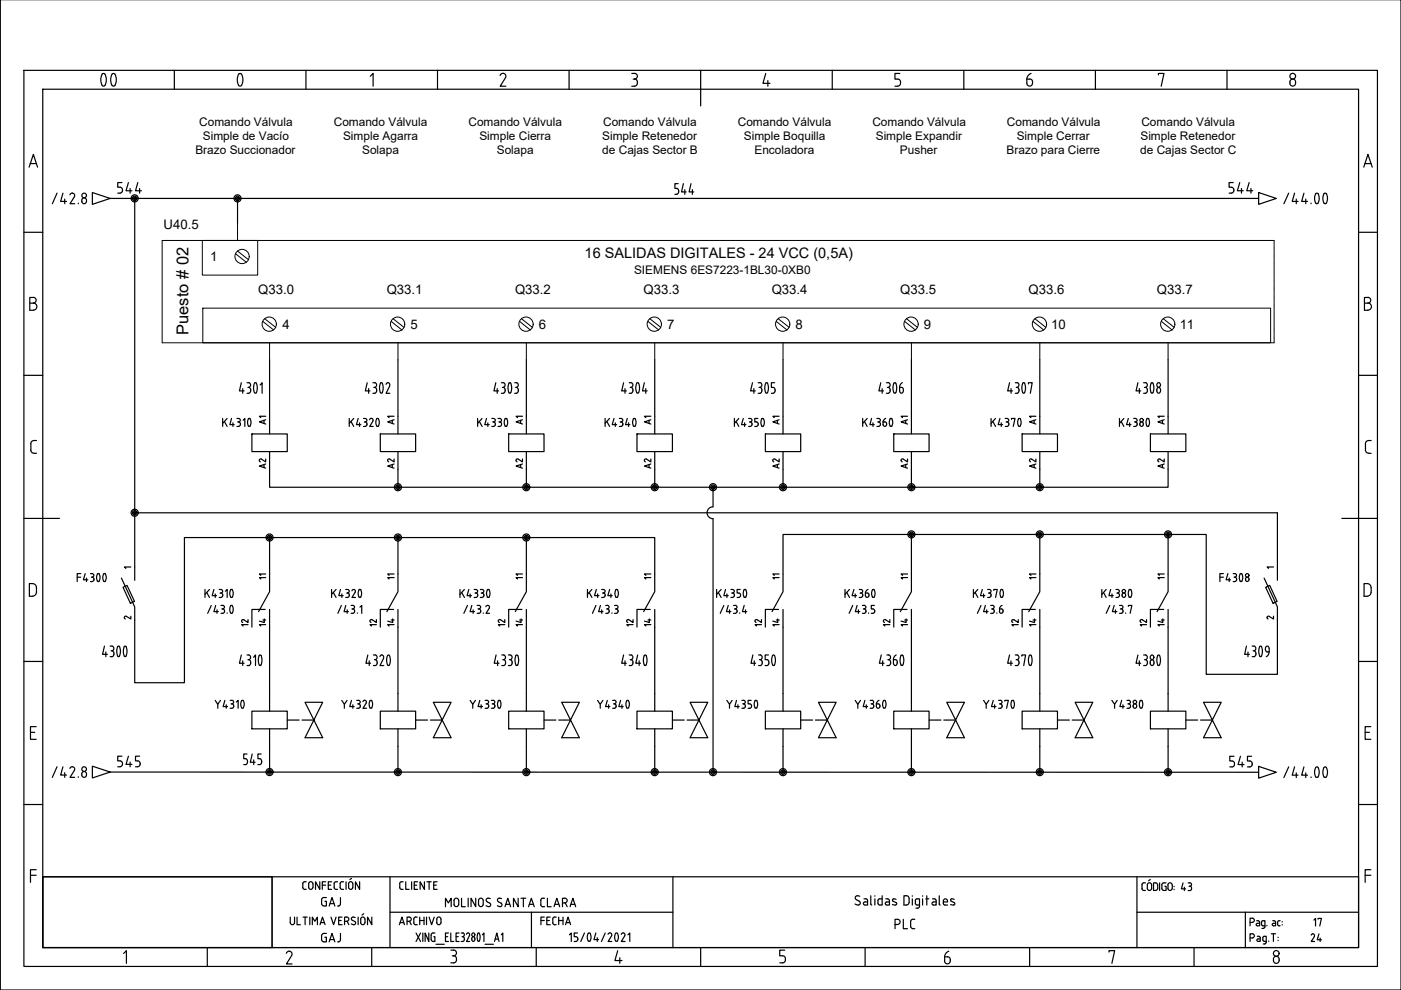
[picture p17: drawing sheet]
<svg xmlns="http://www.w3.org/2000/svg" width="297mm" height="210mm" viewBox="0 0 297 210" stroke-linecap="round" stroke-linejoin="round" font-family="sans-serif">
<defs><g id="words">
<g font-size="9.3">
<text x="16.6" y="20.8">00</text>
<text x="45.5" y="20.8">0</text>
</g>
<g font-size="5.7">
<text x="24" y="42.3">544</text>
<text x="259.6" y="42.3">544</text>
</g>
<g font-size="5.3">
<text x="142.2" y="42.3">544</text>
<text x="24" y="163.7">545</text>
<text x="50.8" y="163.3">545</text>
<text x="260" y="163.7">545</text>
<text x="67.4" y="201.1">GAJ</text>
<text x="188.7" y="198.3">PLC</text>
</g>
<g font-size="4.9">
<text x="249.4" y="190.1">43</text>
<text x="67.4" y="193.3">GAJ</text>
<text x="281.5" y="197.6" transform="rotate(-90 281.5 197.6)">17</text>
</g>
<g font-size="4.4">
<text x="54" y="91">A1</text>
<text x="81.1" y="91">A1</text>
<text x="135.8" y="91">A1</text>
<text x="163" y="91">A1</text>
<text x="190.1" y="91">A1</text>
<text x="217.3" y="91">A1</text>
<text x="244.5" y="91">A1</text>
<text x="57.5" y="100.5" transform="rotate(-90 57.5 100.5)">A2</text>
<text x="84.7" y="100.5" transform="rotate(-90 84.7 100.5)">A2</text>
<text x="139.3" y="100.5" transform="rotate(-90 139.3 100.5)">A2</text>
<text x="166.5" y="100.5" transform="rotate(-90 166.5 100.5)">A2</text>
<text x="193.7" y="100.5" transform="rotate(-90 193.7 100.5)">A2</text>
<text x="220.8" y="100.5" transform="rotate(-90 220.8 100.5)">A2</text>
<text x="248" y="100.5" transform="rotate(-90 248 100.5)">A2</text>
<text x="50.4" y="134.1">12</text>
<text x="57.5" y="134.1" transform="rotate(-90 57.5 134.1)">14</text>
<text x="77.6" y="134.1">12</text>
<text x="84.7" y="134.1" transform="rotate(-90 84.7 134.1)">14</text>
<text x="104.8" y="134.1">12</text>
<text x="131.9" y="134.1">12</text>
<text x="139.3" y="134.1" transform="rotate(-90 139.3 134.1)">14</text>
<text x="159.1" y="134.1">12</text>
<text x="166.5" y="134.1" transform="rotate(-90 166.5 134.1)">14</text>
<text x="186.3" y="134.1">12</text>
<text x="193.7" y="134.1" transform="rotate(-90 193.7 134.1)">14</text>
<text x="220.8" y="134.1" transform="rotate(-90 220.8 134.1)">14</text>
<text x="240.9" y="134.1">12</text>
<text x="248" y="134.1" transform="rotate(-90 248 134.1)">14</text>
<text x="113.9" y="197.2">FECHA</text>
<text x="276.9" y="200.7">24</text>
</g>
<g font-size="4">
<text x="111.8" y="91" transform="rotate(-90 111.8 91)">A1</text>
<text x="111.8" y="100.5" transform="rotate(-90 111.8 100.5)">A2</text>
<text x="54" y="123.8">11</text>
<text x="81.1" y="123.8">11</text>
<text x="108.7" y="123.8">11</text>
<text x="135.8" y="123.8">11</text>
<text x="163" y="123.8">11</text>
<text x="190.1" y="123.8">11</text>
<text x="217.3" y="123.8">11</text>
<text x="244.5" y="123.8">11</text>
<text x="111.8" y="134.1" transform="rotate(-90 111.8 134.1)">14</text>
<text x="217" y="134.1" transform="rotate(-90 217 134.1)">12</text>
</g>
<g font-size="3.5">
<text x="39.9" y="71" transform="rotate(-90 39.9 71)">Puesto # 02</text>
<text x="25.4" y="132.6">2</text>
<text x="267.8" y="132.6">2</text>
</g>
<g font-size="3.1">
<text x="124" y="54.6">16 SALIDAS DIGITALES - 24 VCC (0,5A)</text>
<text x="25.4" y="121.7">1</text>
<text x="267.8" y="121.7">1</text>
</g>
<g font-size="2.8">
<text x="34.7" y="48.5">U40.5</text>
<text x="44.5" y="55.3">1</text>
<text x="54.8" y="62.4">Q33.0</text>
<text x="82" y="62.4">Q33.1</text>
<text x="109.2" y="62.4">Q33.2</text>
<text x="136.4" y="62.4">Q33.3</text>
<text x="163.6" y="62.4">Q33.4</text>
<text x="190.8" y="62.4">Q33.5</text>
<text x="218.1" y="62.4">Q33.6</text>
<text x="245.3" y="62.4">Q33.7</text>
<text x="59.9" y="69.7">4</text>
<text x="87" y="69.7">5</text>
<text x="114.2" y="69.7">6</text>
<text x="141.4" y="69.7">7</text>
<text x="168.7" y="69.7">8</text>
<text x="195.9" y="69.7">9</text>
<text x="222.9" y="69.7">10</text>
<text x="250.1" y="69.7">11</text>
</g>
<g font-size="2.5">
<text x="42.2" y="26.7">Comando Válvula</text>
<text x="43" y="29.7">Simple de Vacío</text>
<text x="70.8" y="26.7">Comando Válvula</text>
<text x="72.7" y="29.7">Simple Agarra</text>
<text x="99.3" y="26.7">Comando Válvula</text>
<text x="101.6" y="29.7">Simple Cierra</text>
<text x="127.7" y="29.7">Simple Retenedor</text>
<text x="127.9" y="26.7">Comando Válvula</text>
<text x="156.4" y="26.7">Comando Válvula</text>
<text x="157.7" y="29.7">Simple Boquilla</text>
<text x="185" y="26.7">Comando Válvula</text>
<text x="185.7" y="29.7">Simple Expandir</text>
<text x="213.5" y="26.7">Comando Válvula</text>
<text x="215.6" y="29.7">Simple Cerrar</text>
<text x="241.8" y="29.7">Simple Retenedor</text>
<text x="242" y="26.7">Comando Válvula</text>
<text x="41.4" y="32.7">Brazo Succionador</text>
<text x="76.8" y="32.7">Solapa</text>
<text x="105.3" y="32.7">Solapa</text>
<text x="127.7" y="32.7">de Cajas Sector B</text>
<text x="160" y="32.7">Encoladora</text>
<text x="190.8" y="32.7">Pusher</text>
<text x="213.4" y="32.7">Brazo para Cierre</text>
<text x="241.8" y="32.7">de Cajas Sector C</text>
<text x="134.4" y="58">SIEMENS 6ES7223-1BL30-0XB0</text>
</g>
</g></defs>
<g fill="none" stroke="#000" stroke-width=".25">
<path d="M.1 -.1v210h296.9v-210M5.1 14.9h286.9v190h-286.9zM9.1 18.9h278.9v182h-278.9zM37 14.9v4M64.9 14.9v4M78.5 16.2l.6-.6v2.7M92.8 14.9v4M106 16a.62 .62 0 0 1 .9-.4 .62 .62 0 0 1 .3 .9l-1.1 1.8h1.2M120.7 14.9v4M133.9 18.3h.6M133.9 15.6h.6M134.2 16.8h.3"/>
<path d="M134.5 15.6a.6 .6 0 0 1 .6 .6 .6 .6 0 0 1-.6 .6 .77 .77 0 0 1 .6 .7 .77 .77 0 0 1-.6 .8M148.6 14.9v7.6M162.4 15.6l-.6 2.1h1.4M162.8 17.1v1.2M176.5 14.9v4M189.7 18.3h.6M190.3 16.8a.77 .77 0 0 1 .6 .7 .77 .77 0 0 1-.6 .8M190.8 15.6h-1.1v1.2h.6M204.4 14.9v4M218.3 16.8a.73 .73 0 0 1 .6 .8 .73 .73 0 0 1-.8 .6l-.3-.3-.1-1.1h.6M218.6 15.6a1.37 1.37 0 0 0-.9 1.2M232.2 14.9v4"/>
<path d="M245.6 15.9v-.3h1.2l-.6 2.7M260.1 14.9v4M273.7 16.9a.68 .68 0 0 1 1 .6 .68 .68 0 0 1-1 .6l-.2-.7zM6.2 35.4l.9-2.7 .9 2.7M6.4 34.7h1.3M289.1 35.4l.9-2.7 .9 2.7M289.4 34.7h1.3M5.1 49.2h4M12.1 41l-1 2.2M13.3 41l-.4 1.7h1.2M13.7 42.2v1M15.3 40.9l-.5 .4"/>
<path d="M15.3 41l.5 .2v.5M15.8 41.7l-1 1.5h1M16.6 43.1v.1M17.4 42.2a.55 .55 0 0 1 .8 0 .55 .55 0 0 1 0 .8 .55 .55 0 0 1-.8-.1zM19.6 40.8l3.8 1.3-3.8 1.2zM23.4 42.1h243.5M28.6 42.1v80.9M50.4 42.1v5.3M266.9 40.8l3.7 1.3-3.7 1.2zM273.2 41l-1 2.2M274.5 41l-.5 1.7h1.2M274.8 42.2v1"/>
<path d="M276.5 41l-.5 1.7h1.2M276.8 42.2v1M278 43.1v.1M279 43.1l.2 .1 .3-.1M279 43.1a1.9 1.9 0 0 1 .1-2.1l.4 .1a2.08 2.08 0 0 1 0 2M280.7 43.1l.3 .1 .2-.1M280.7 43.1a1.9 1.9 0 0 1 .1-2.1l.4 .1a2.08 2.08 0 0 1 0 2M288 49.2h4M5.1 79.6h4M6.3 64.3h.8M7.1 63a.6 .6 0 0 1 .6 .7 .6 .6 0 0 1-.6 .6 .75 .75 0 0 1 .7 .7 .75 .75 0 0 1-.7 .8M7.1 63.1h-.8v2.7h.8"/>
<path d="M57.2 76.3v12M84.4 76.3v12M111.6 76.3v12M138.8 76.3v12M166 76.3v12M193.2 76.3v12M220.5 76.3v12M247.7 76.3v12M288 79.6h4M289.3 64.3h.7M290 63a.6 .6 0 0 1 .6 .7 .6 .6 0 0 1-.6 .6 .75 .75 0 0 1 .8 .7 .75 .75 0 0 1-.8 .8h-.7v-2.7h.7M6.5 95.4a.67 .67 0 0 0 .7 .7h.5"/>
<path d="M6.5 94.1v1.3M7.7 93.4h-.5a.67 .67 0 0 0-.7 .7M47.2 88.7v1.7M47.6 89.4l.6 1M48.2 88.7l-1 1.1M49.1 88.7l-.4 1.3h1M49.4 89.7v.7M50.2 88.7h.4M50.2 90.4h.4M50.4 89.5h.2M50.6 88.7a.37 .37 0 0 1 .4 .4 .37 .37 0 0 1-.4 .4l.4 .3M51 90l-.4 .4"/>
<path d="M51 89.8v.2M51.2 81.1l-.4 1.8h1M51.5 82.4v1M51.5 89.1l.4-.4v1.7M52.4 81.1h.3a.51 .51 0 0 1 .4 .5 .51 .51 0 0 1-.4 .5M52.6 82.1a.46 .46 0 0 1 .5 .5M53.1 82.9l-.2 .4-.5 .1M53.2 82.6v.3M53.4 92h7.5v3.8h-7.5zM54.4 81.3l.1 .8-.1 1.2M54.4 81.2l-.2-.1a1.72 1.72 0 0 0 0 2.3l.2-.2M55.2 81.6l.4-.5v2.3"/>
<path d="M57.2 99.5v3.8h190.5v-3.8M74 88.7v1.7M74.4 89.4l.6 1M75 88.7l-1 1.1M75.9 88.7l-.3 1.3h.9M76.2 89.7v.7M77.1 88.7h.3a.37 .37 0 0 1 .4 .4 .37 .37 0 0 1-.4 .4M77.1 90.4h.3M77.2 89.5h.2M77.4 89.5a.45 .45 0 0 1 .4 .5M77.8 90l-.4 .4M77.9 81.1l-.4 1.8h1"/>
<path d="M78.2 82.4v1M78.7 88.7a.37 .37 0 0 1 .4 .6M78.7 88.7l-.3 .3M79.1 81.1h.4a.51 .51 0 0 1 .3 .5 .51 .51 0 0 1-.3 .5M79.1 89.3l-.7 1.1h.7M79.3 82.1a.47 .47 0 0 1 .5 .5M79.8 82.9l-.1 .4-.6 .1M79.9 82.6v.3M80.6 92h7.5v3.8h-7.5zM80.7 81.2l.2-.1a1.79 1.79 0 0 1 0 2.3 1.94 1.94 0 0 1-.2-2.2zM81.9 81.5a.43 .43 0 0 1 .6-.3 .43 .43 0 0 1 .1 .7l-.7 1.5h.8M84.4 99.5v3.8"/>
<path d="M101.3 88.7v1.7M101.6 89.4l.6 1M102.2 88.7l-.9 1.1M103.2 88.7l-.4 1.3h.9M103.4 89.7v.7M104.3 88.7h.3a.37 .37 0 0 1 .4 .4 .37 .37 0 0 1-.4 .4M104.3 90.4h.4M104.5 89.5h.2M104.6 89.5l.4 .3M105 90l-.4 .4M105 89.8v.2M105.1 81.1l-.4 1.8h1"/>
<path d="M105.4 82.4v1M105.6 88.7h.4a.37 .37 0 0 1 .3 .4 .37 .37 0 0 1-.3 .4M105.6 90.4h.4M105.8 89.5h.2M106 89.5a.45 .45 0 0 1 .3 .5M106.3 81.1h.4a.51 .51 0 0 1 .4 .5 .51 .51 0 0 1-.4 .5M106.3 90l-.3 .4M106.5 82.1a.46 .46 0 0 1 .6 .5M107.1 88.8h.4M107.1 88.8a1.22 1.22 0 0 0 .2 1.6l.2-.1M107.1 82.9l-.2 .4-.6 .1M107.1 82.6v.3"/>
<path d="M107.9 92h7.4v3.8h-7.4zM108 81.2l.1-.1a1.79 1.79 0 0 1 0 2.3 1.94 1.94 0 0 1-.1-2.2zM109.1 81.1h.4a.51 .51 0 0 1 .4 .5 .51 .51 0 0 1-.4 .5M109.3 82.1a.54 .54 0 0 1 .6 .8M109.9 82.9l-.2 .4-.6 .1M111.6 99.5v3.8M128.3 88.7v1.7M128.7 89.4l.6 1M129.2 88.7l-.9 1.1M130.2 88.7l-.4 1.3h1M130.5 89.7v.7M131.3 88.7h.4a.37 .37 0 0 1 .3 .4 .37 .37 0 0 1-.3 .4"/>
<path d="M131.3 90.4h.4M131.5 89.5h.2M131.7 89.5l.3 .3M132 90l-.3 .4M132.1 89.8v.2M132.2 81.1l-.4 1.8h1M132.5 82.4v1M133 88.7l-.4 1.3h.9M133.3 89.7v.7M133.4 81.1h.4a.51 .51 0 0 1 .4 .5 .51 .51 0 0 1-.4 .5M133.6 82.1a.54 .54 0 0 1 .6 .8M134.2 82.9l-.2 .4-.6 .1"/>
<path d="M134.3 88.8a1.58 1.58 0 0 0 0 1.5M135.1 92h7.5v3.8h-7.5zM135.1 81.2l.1-.1a1.72 1.72 0 0 1 0 2.3 1.94 1.94 0 0 1-.1-2.2zM136.6 81.1l-.4 1.8h1M136.9 82.4v1M138.8 99.5v3.8M155.7 88.7v1.7M156.1 89.4l.5 1M156.6 88.7l-.9 1.1M157.6 88.7l-.4 1.3h.9M157.9 89.7v.7M158.7 88.7h.4a.37 .37 0 0 1 .3 .4 .37 .37 0 0 1-.3 .4"/>
<path d="M158.7 90.4h.4M158.9 89.5h.2M159.1 89.5a.45 .45 0 0 1 .4 .5M159.4 90l-.3 .4M159.5 81.1l-.4 1.8h1M159.8 82.4v1M160 90.4h.4M160.7 88.7h-.7v.8h.4a.45 .45 0 0 1 .4 .5M160.7 81.1h.4a.51 .51 0 0 1 .4 .5 .51 .51 0 0 1-.4 .5M160.7 90l-.3 .4M160.9 82.1a.53 .53 0 0 1 .6 .2 .53 .53 0 0 1 0 .6M161.5 88.8a1.58 1.58 0 0 0 0 1.5"/>
<path d="M161.5 82.9l-.2 .4-.6 .1M162.3 92h7.5v3.8h-7.5zM162.4 81.2l.1-.1a1.79 1.79 0 0 1 0 2.3 1.94 1.94 0 0 1-.1-2.2zM164.2 81.1h-.7v1l.6 .1 .2 .4M164.3 82.9l-.2 .4-.6 .1M164.3 82.6v.3M166 99.5v3.8M182.9 88.7v1.7M183.3 89.4l.6 1M183.9 88.7l-1 1.1M184.8 88.7l-.4 1.3h1M185.1 89.7v.7"/>
<path d="M185.9 88.7h.4M185.9 90.4h.4M186.1 89.5h.2M186.3 88.7a.37 .37 0 0 1 .4 .4 .37 .37 0 0 1-.4 .4l.4 .3M186.7 90l-.4 .4M186.7 89.8v.2M186.7 81.1l-.4 1.8h1M187 82.4v1M187.2 89.5h.5l.3 .3M187.2 89.5v.5M187.2 90a.37 .37 0 0 0 .4 .4 .37 .37 0 0 0 .4-.4M187.8 88.7l-.4 .3-.2 .5"/>
<path d="M187.9 81.1h.4a.51 .51 0 0 1 .4 .5 .51 .51 0 0 1-.4 .5M188 89.8v.2M188.1 82.1a.53 .53 0 0 1 .6 .2 .53 .53 0 0 1 0 .6M188.7 88.8a1.58 1.58 0 0 0 0 1.5M188.7 82.9l-.2 .4-.6 .1M189.5 92h7.5v3.8h-7.5zM189.5 81.3l.2-.2a1.79 1.79 0 0 1 0 2.3l-.2-.1-.2-.8zM190.7 82.9l.2 .4 .2 .1 .2-.1 .2-.4M191.3 81.1a1.13 1.13 0 0 0-.6 1M191.5 82.6l-.2-.4-.6-.1v.8M191.5 82.6v.3M193.2 99.5v3.8"/>
<path d="M210.1 88.7v1.7M210.5 89.4l.6 1M211.1 88.7l-1 1.1M212 88.7l-.4 1.3h1M212.3 89.7v.7M213.1 88.7h.4a.37 .37 0 0 1 .4 .4 .37 .37 0 0 1-.4 .4M213.1 90.4h.4M213.3 89.5h.2M213.5 89.5a.45 .45 0 0 1 .4 .5M213.9 90l-.4 .4M214 81.1l-.4 1.8h1.1M214.4 82.4v1"/>
<path d="M214.4 88.9v-.2h.8l-.4 1.7M215.3 81.1h.4M215.3 83.4h.4M215.5 82.1h.2M215.6 81.1a.51 .51 0 0 1 .4 .5 .51 .51 0 0 1-.4 .5M215.6 82.1a.6 .6 0 0 1 .5 .8M215.9 88.8a1.58 1.58 0 0 0 0 1.5M216 82.9l-.2 .4-.2 .1M216.7 92h7.5v3.8h-7.5zM216.9 81.2l.1-.1a1.79 1.79 0 0 1 0 2.3 1.94 1.94 0 0 1-.1-2.2zM218 81.4v-.3h.8l-.4 2.3M220.5 99.5v3.8"/>
<path d="M237.3 88.7v1.7M237.7 89.4l.6 1M238.3 88.7l-1 1.1M239.2 88.7l-.3 1.3h.9M239.5 89.7v.7M240.4 88.7h.3a.37 .37 0 0 1 .4 .4 .37 .37 0 0 1-.4 .4M240.4 90.4h.3M240.5 89.5h.2M240.7 89.5a.43 .43 0 0 1 .4 .5M241.1 90l-.4 .4M241.3 81.1l-.4 1.8h1M241.6 82.4v1"/>
<path d="M241.7 90a.37 .37 0 0 0 .3 .4 .37 .37 0 0 0 .4-.4M241.7 90a.41 .41 0 0 1 .3-.5 .41 .41 0 0 1 .4 .5M242.5 81.1h.4a.51 .51 0 0 1 .4 .5 .51 .51 0 0 1-.4 .5M242.7 82.1a.47 .47 0 0 1 .6 .5M243.3 82.9l-.2 .4-.6 .1M243.3 82.6v.3M243.9 92h7.5v3.8h-7.5zM244.2 81.2l.1-.1a1.79 1.79 0 0 1 0 2.3 1.94 1.94 0 0 1-.1-2.2zM245.3 82.9a.49 .49 0 0 1 0-.5 .49 .49 0 0 1 .6-.2l.2 .7M245.3 82.9l.2 .4 .2 .1 .2-.1 .1-.4M245.5 81.2a.45 .45 0 0 1 .5 .4 .45 .45 0 0 1-.5 .5 .57 .57 0 0 1 0-.9zM290.2 93.4a.67 .67 0 0 0-.7 .7v1.3a.67 .67 0 0 0 .7 .7"/>
<path d="M290.2 96.1h.5M290.2 93.4h.5M5.1 109.9h7.5M28.6 108.7h242.2v14.3M57.2 114v11.4l-2.4 4.3M84.4 114v11.4l-2.4 4.3M111.6 114v11.4l-2.4 4.3M151.2 103.3v4.2a1.26 1.26 0 0 0-1.3 1.2 1.26 1.26 0 0 0 1.3 1.3v53.7M193.2 113.3v12.1l-2.3 4.3M220.5 113.3v12.1l-2.4 4.3M247.7 113.3v12.1l-2.4 4.3M284.5 109.9h7.5"/>
<path d="M7.7 124.5a.82 .82 0 0 0-.8-.8h-.7v2.7a1.17 1.17 0 0 0 1.4-.5l.1-.3M7.7 124.6v1M16.4 122.4h.7M17.1 121.6h-.7v1.7M18.1 121.6l-.4 1.3h.9M18.3 122.6v.7M19.2 121.6h.3a.37 .37 0 0 1 .4 .4 .37 .37 0 0 1-.4 .4M19.4 122.4a.46 .46 0 0 1 .5 .4 .46 .46 0 0 1-.4 .5h-.3M20.6 123.2h.4M20.7 123.2a1.22 1.22 0 0 1 .1-1.6l.2 .1a1.65 1.65 0 0 1 0 1.5M22 121.7h.4M22 123.2h.4"/>
<path d="M22 121.7a1.58 1.58 0 0 0 0 1.5M22.1 137l-.4 1.7h1.1M22.3 121.7a1.58 1.58 0 0 1 0 1.5M22.4 138.2v1M23.4 137h.3a.51 .51 0 0 1 .4 .5 .51 .51 0 0 1-.4 .5M23.5 138h.3M23.7 138l.4 .2v.3M24.1 138.7l-.2 .5h-.5M24.2 138.5v.2M24.9 137.1l.2-.1 .2 .1M25 137.1l-.2 1.2a.76 .76 0 0 0 .3 .9l.2-.1 .2-.8-.2-1.2M25.7 122.6l2.9 6.1v16.1h10.5v-30.8h99.7v11.4l-2.3 4.3"/>
<path d="M26.1 124.5l.8-.4 1.6 3.4-.8 .4zM26.3 137.1l.2-.1 .2 .1M26.3 137.1l-.1 1.2a.76 .76 0 0 0 .3 .9l.2-.1 .2-.8-.2-1.2M43.5 125v1.7M43.8 125.6l.6 1.1M44.4 125l-.9 1M44.8 128.4l-.8 1.6M45.3 125l-.3 1.3h.9M45.6 125.9v.8M45.7 128.4l-.4 1.3h1M46 129.3v.7M46.5 125h.3a.37 .37 0 0 1 .4 .4 .37 .37 0 0 1-.4 .3"/>
<path d="M46.5 126.7h.3M46.7 125.7h.1M46.8 125.7a.45 .45 0 0 1 .4 .6M46.8 128.4h.4M47 129.1a.46 .46 0 0 1 .6 .6M47.2 126.3l-.4 .4M47.2 128.3a.37 .37 0 0 1 .4 .4 .37 .37 0 0 1-.4 .4M47.6 129.7l-.2 .3h-.6M47.8 125.4l.4-.4v1.7M48.2 130h.1M48.9 128.4h.4M48.9 129.9h.4"/>
<path d="M48.9 125.1h.4M48.9 126.6h.4M48.9 128.5a1.58 1.58 0 0 0 0 1.5M48.9 125.1a1.58 1.58 0 0 0 0 1.5M49.3 128.5a1.58 1.58 0 0 1 0 1.5M49.3 125.1a1.58 1.58 0 0 1 0 1.5M51.2 138.9l-.4 1.7h1M52.4 138.9h.3a.51 .51 0 0 1 .4 .5 .51 .51 0 0 1-.4 .5M52.6 139.9h.2M52.7 139.9l.4 .2v.3M53.8 139.4l.4-.5v2.2M55 139l.2-.1a1.78 1.78 0 0 1 0 2.2 1.82 1.82 0 0 1-.2-2.1z"/>
<path d="M57.2 133v17.8M70.3 125v1.7M70.7 125.6l.6 1.1M71.3 125l-1 1M72.2 125l-.4 1.3h1M72.4 128.4l-.8 1.6M72.5 125.9v.8M73.3 128.4l-.4 1.3h1M73.3 125h.4a.37 .37 0 0 1 .3 .4 .37 .37 0 0 1-.3 .3M73.3 126.7h.4M73.5 125.7h.2M73.6 129.3v.7"/>
<path d="M73.7 125.7a.45 .45 0 0 1 .4 .6M74 126.3l-.3 .4M74.5 128.4h.3M74.6 125.3l.1-.2a.37 .37 0 0 1 .5-.1 .37 .37 0 0 1 .1 .5l-.7 1.2h.8M74.6 129.1a.42 .42 0 0 1 .6 .4M74.8 128.3a.37 .37 0 0 1 .4 .4 .37 .37 0 0 1-.4 .4M75.2 129.7l-.2 .3h-.5M75.2 129.5v.2M75.8 130h.1M76.1 125.1h.4M76.1 125.1a1.22 1.22 0 0 0 .2 1.6l.2-.1a1.65 1.65 0 0 0 0-1.5M76.3 128.7l.4-.3v1.6"/>
<path d="M78 138.9l-.4 1.7h1M79.2 138.9h.4a.51 .51 0 0 1 .4 .5 .51 .51 0 0 1-.4 .5M79.4 139.9h.2M79.6 139.9l.3 .2 .1 .3M80.6 139.2a.43 .43 0 0 1 .6-.3 .43 .43 0 0 1 .1 .7l-.7 1.5h.8M82.2 139l.2-.1a1.78 1.78 0 0 1 0 2.2 1.75 1.75 0 0 1-.2-2.1zM84.4 133v17.8M97.5 125v1.7M97.9 125.6l.6 1.1M98.5 125l-1 1M99.1 128.4l-.8 1.6M99.4 125l-.4 1.3h1"/>
<path d="M99.7 125.9v.8M100 128.4l-.3 1.3h.9M100.3 129.3v.7M100.5 125h.4a.37 .37 0 0 1 .4 .4 .37 .37 0 0 1-.4 .3M100.5 126.7h.4M100.7 125.7h.2M100.9 125.7a.45 .45 0 0 1 .4 .6M101.2 128.4h.3M101.3 126.3l-.4 .4M101.4 129.1a.46 .46 0 0 1 .5 .6M101.5 128.3a.37 .37 0 0 1 .4 .4 .37 .37 0 0 1-.4 .4M101.8 125h.4"/>
<path d="M101.8 126.7h.4M101.9 129.7l-.2 .3h-.5M102 125.7h.2M102.2 125a.37 .37 0 0 1 .4 .4 .37 .37 0 0 1-.4 .3l.4 .4M102.5 130h.1M102.6 126.3l-.4 .4M102.6 126.1v.2M103 128.6l.1-.1a.38 .38 0 0 1 .5-.1 .38 .38 0 0 1 .1 .5M103.3 125.1h.4M103.3 125.1a1.58 1.58 0 0 0 0 1.5M103.7 125.1a1.22 1.22 0 0 1-.2 1.6l-.2-.1M103.7 128.9l-.7 1.1h.8"/>
<path d="M105.2 138.9l-.4 1.7h1M106.4 138.9h.4a.51 .51 0 0 1 .4 .5 .51 .51 0 0 1-.4 .5M106.6 139.9h.2M106.8 139.9a.66 .66 0 0 1 .4 .8 .66 .66 0 0 1-.8 .4M107.8 138.9h.4a.51 .51 0 0 1 .4 .5 .51 .51 0 0 1-.4 .5M108 139.9h.2M108.2 139.9l.3 .2 .1 .3M109.4 139l.2-.1a1.78 1.78 0 0 1 0 2.2 1.82 1.82 0 0 1-.2-2.1zM111.6 133v17.8M124.6 125v1.7M124.9 125.6l.6 1.1M125.5 125l-.9 1"/>
<path d="M126.4 128.4l-.8 1.6M126.4 125l-.3 1.3h.9M126.7 125.9v.8M127.3 128.4l-.4 1.3h1M127.6 125h.3a.37 .37 0 0 1 .4 .4 .37 .37 0 0 1-.4 .3M127.6 126.7h.3M127.6 129.3v.7M127.7 125.7h.2M127.9 125.7a.43 .43 0 0 1 .4 .6M128.3 126.3l-.4 .4M128.4 128.4h.4M128.4 130h.4"/>
<path d="M128.6 129.1h.2M128.8 128.3a.37 .37 0 0 1 .3 .4 .37 .37 0 0 1-.3 .4M128.8 129.1l.3 .4M129.1 129.7l-.3 .3M129.2 129.5v.2M129.3 125l-.4 1.3h.9M129.5 125.9v.8M129.7 130h.1M130.3 128.4h.4M130.3 130h.4M130.5 125.1h.4M130.6 125.1a1.22 1.22 0 0 0 .1 1.6l.2-.1a1.65 1.65 0 0 0 0-1.5"/>
<path d="M130.7 128.3a.37 .37 0 0 1 .3 .4 .37 .37 0 0 1-.3 .4M132.2 138.9l-.4 1.7h1M133.4 138.9h.4a.51 .51 0 0 1 .4 .5 .51 .51 0 0 1-.4 .5M133.6 139.9h.2M133.8 139.9a.66 .66 0 0 1 .4 .8 .66 .66 0 0 1-.8 .4M135.2 138.9l-.4 1.7h1M137 139l.2 .8-.2 1.2M137 139l-.2-.1a1.78 1.78 0 0 0 0 2.2l.2-.1M138.8 133v17.8M151.9 125v1.7M152.3 125.6l.6 1.1M152.9 125l-1 1"/>
<path d="M153.5 128.4l-.8 1.6M153.8 125l-.3 1.3h.9M154.1 125.9v.8M154.4 128.4l-.4 1.3h1M154.7 129.3v.7M155 125h.3a.37 .37 0 0 1 .4 .4 .37 .37 0 0 1-.4 .3M155 126.7h.3M155.1 125.7h.2M155.3 125.7l.4 .4M155.5 128.4h.4M155.7 126.3l-.4 .4M155.7 129.1a.46 .46 0 0 1 .6 .6"/>
<path d="M155.7 126.1v.2M155.9 128.3a.37 .37 0 0 1 .4 .4 .37 .37 0 0 1-.4 .4M156.3 129.7l-.2 .3h-.6M156.3 126.7h.3M156.8 130h.1M156.9 125h-.6v.7h.3a.45 .45 0 0 1 .4 .6M157 126.3l-.4 .4M157.7 125.1h.4M157.8 125.1a1.22 1.22 0 0 0 .1 1.6l.2-.1a1.65 1.65 0 0 0 0-1.5M157.8 128.4l-.4 1.3h.9M159.6 138.9l-.4 1.7h1M160.8 138.9h.4a.51 .51 0 0 1 .4 .5 .51 .51 0 0 1-.4 .5"/>
<path d="M161 139.9h.2M161.2 139.9a.65 .65 0 0 1 .4 .8 .65 .65 0 0 1-.8 .4M162.9 138.9h-.7v1a.66 .66 0 0 1 .8 .4 .66 .66 0 0 1-.4 .8h-.4M163.8 139l-.2 .8 .2 1.2M163.8 139l.2-.1a1.78 1.78 0 0 1 0 2.2l-.2-.1M166 133v17.8M179.2 125v1.7M179.5 125.6l.6 1.1M180.1 125l-.9 1M180.8 128.4l-.8 1.6M181 125l-.3 1.3h.9M181.3 125.9v.8"/>
<path d="M181.7 128.4l-.4 1.3h1M182 129.3v.7M182.2 125h.3a.37 .37 0 0 1 .4 .4 .37 .37 0 0 1-.4 .3M182.2 126.7h.3M182.4 125.7h.1M182.5 125.7a.45 .45 0 0 1 .4 .6M182.8 128.4h.4M182.9 126.3l-.4 .4M183 129.1a.46 .46 0 0 1 .6 .6M183.2 128.3a.37 .37 0 0 1 .4 .4 .37 .37 0 0 1-.4 .4M183.5 126.3a.37 .37 0 0 0 .4 .4 .37 .37 0 0 0 .3-.4M183.5 125.7h.5l.2 .4"/>
<path d="M183.5 125.7v.6M183.6 129.7l-.2 .3h-.6M184 125l-.3 .3-.2 .4M184.2 130h.1M184.2 126.1v.2M185 125.1h.4M185 125.1a1.22 1.22 0 0 0 .2 1.6l.2-.1a1.65 1.65 0 0 0-.1-1.5M185.4 128.4h-.7v.7h.4M186.8 138.9l-.4 1.7h1M188 138.9h.4a.51 .51 0 0 1 .4 .5 .51 .51 0 0 1-.4 .5M188.2 139.9h.2M188.4 139.9l.4 .2v.3"/>
<path d="M189.4 139.9h.4a.67 .67 0 0 1 .4 .6 .67 .67 0 0 1-.4 .6l-.3-.2zM190 138.9a1.13 1.13 0 0 0-.6 1M191.4 139l-.2-.1a1.78 1.78 0 0 0 0 2.2l.2-.1M191.4 139l.2 .8-.2 1.2M193.2 133v17.8M206.4 125v1.7M206.7 125.6l.6 1.1M207.3 125l-.9 1M208 128.4l-.8 1.6M208.3 125l-.4 1.3h.9M208.5 125.9v.8M208.9 128.4l-.4 1.3h1"/>
<path d="M209.2 129.3v.7M209.4 125h.4M209.4 126.7h.4M209.6 125.7h.2M209.8 125a.37 .37 0 0 1 .3 .4 .37 .37 0 0 1-.3 .3 .43 .43 0 0 1 .3 .6M210 128.4h.4M210.1 126.3l-.3 .4M210.2 129.1a.46 .46 0 0 1 .6 .6M210.4 128.3a.37 .37 0 0 1 .4 .4 .37 .37 0 0 1-.4 .4M210.7 125.2v-.2h.7l-.3 1.7M210.8 129.7l-.2 .3h-.6M211.4 130h.1"/>
<path d="M211.9 129.7a.37 .37 0 0 0 .4 .3 .37 .37 0 0 0 .3-.3M211.9 129.1h.5l.3 .4M211.9 129.1v.6M212.2 125.1h.4M212.2 125.1a1.22 1.22 0 0 0 .2 1.6l.2-.1M212.5 128.4l-.4 .2-.2 .5M212.6 125.1a1.58 1.58 0 0 1 0 1.5M214 138.9l-.4 1.7h1.1M215.3 138.9h.4M215.4 139.9h.3M215.6 138.9a.51 .51 0 0 1 .4 .5 .51 .51 0 0 1-.4 .5 .68 .68 0 0 1 .4 .6 .68 .68 0 0 1-.4 .6M216.6 139.1v-.2h.9l-.4 2.2"/>
<path d="M218.2 139l.2-.1a1.78 1.78 0 0 1 0 2.2 1.82 1.82 0 0 1-.2-2.1zM220.5 133v17.8M233.6 125v1.7M234 125.6l.5 1.1M234.5 125l-.9 1M235.3 128.4l-.8 1.6M235.5 125l-.4 1.3h.9M235.8 125.9v.8M236.2 128.4l-.4 1.3h1M236.5 129.3v.7M236.6 125h.4M236.6 126.7h.4"/>
<path d="M236.8 125.7h.2M237 125a.37 .37 0 0 1 .3 .4 .37 .37 0 0 1-.3 .3l.3 .4M237.3 126.3l-.3 .4M237.3 126.1v.2M237.3 128.4h.4M237.5 129.1a.46 .46 0 0 1 .6 .6M237.7 128.3a.37 .37 0 0 1 .4 .4 .37 .37 0 0 1-.4 .4M237.9 126.1a.37 .37 0 0 1 .4-.4 .37 .37 0 0 1 .3 .4M237.9 126.3a.37 .37 0 0 0 .4 .4 .37 .37 0 0 0 .3-.4M237.9 126.1v.2M238.1 129.7l-.2 .3h-.6M238.7 126.1v.2"/>
<path d="M238.7 130h.1M239.2 128.6v-.2h.8l-.4 1.6M239.4 125.1h.4M239.4 125.1a1.58 1.58 0 0 0 0 1.5M239.8 125.1a1.18 1.18 0 0 1-.2 1.6l-.2-.1M241.3 138.9l-.4 1.7h1M242.5 138.9h.4a.51 .51 0 0 1 .4 .5 .51 .51 0 0 1-.4 .5M242.7 139.9h.2M242.9 139.9l.3 .2 .1 .3M244.1 138.9a.45 .45 0 0 1 .6 .5 .45 .45 0 0 1-.6 .4 .57 .57 0 0 1 0-.9zM244.1 139.9h.2a.68 .68 0 0 1 .4 .6 .68 .68 0 0 1-.4 .6 .74 .74 0 0 1-.2-1.2zM245.5 139l.2-.1a1.78 1.78 0 0 1 0 2.2 1.82 1.82 0 0 1-.2-2.1z"/>
<path d="M247.7 133v17.8M258.6 122.4h.8M259.4 121.6h-.8v1.7M260.3 121.6l-.3 1.3h.9M260.6 122.6v.7M261.5 121.6h.3M261.5 123.3h.3M261.6 122.4h.2M261.8 121.6a.37 .37 0 0 1 .4 .4 .37 .37 0 0 1-.4 .4M261.8 122.4l.4 .3M262.2 122.9l-.4 .4M262.2 122.8v.1"/>
<path d="M262.9 121.7h.4a1.65 1.65 0 0 1 0 1.5M262.9 123.2h.4M262.9 121.7a1.58 1.58 0 0 0 0 1.5M264.1 122.6a.4 .4 0 0 1 .6-.1 .4 .4 0 0 1 0 .6 .4 .4 0 0 1-.6 0zM264.3 137l-.4 1.7h1M264.6 138.2v1M265.5 137h.4a.51 .51 0 0 1 .4 .5 .51 .51 0 0 1-.4 .5M265.7 138h.2M265.9 138l.3 .2 .1 .3M266.3 138.7l-.2 .5h-.6M266.3 138.5v.2M267.1 137.1l.2-.1 .2 .1"/>
<path d="M267.1 137.1l-.2 1.2a.76 .76 0 0 0 .4 .9l.2-.1 .2-.8-.2-1.2M268 122.6l2.8 6.1v14.3h-15.1v-29.7h-89.7v12.1l-2.3 4.3M268.3 124.5l.9-.4 1.6 3.4-.9 .4zM269.1 138.2a1.15 1.15 0 0 1-.6 1M269.1 137.5l-.1-.3-.3-.2a.67 .67 0 0 0-.4 .6 .67 .67 0 0 0 .4 .6h.4M269.1 137.5v.7M290.7 124.5a.82 .82 0 0 0-.8-.8h-.7v2.7a1.17 1.17 0 0 0 1.4-.5l.1-.3M290.7 124.6v1M5.1 140.2h4M6.5 155.3h.9M7.7 154.1h-1.2v2.7h1.2M45.6 148.5l.6 .8 .5-.8"/>
<path d="M46.2 149.3v.9M47.7 148.5l-.4 1.3h.9M48 149.4v.8M48.8 148.5h.4M49 149.2a.47 .47 0 0 1 .5 .4 .47 .47 0 0 1-.3 .6h-.4M49.2 148.5a.37 .37 0 0 1 .3 .3 .37 .37 0 0 1-.3 .4M50.1 148.9l.4-.4v1.7M51.5 140.1v1M51.6 148.6a1.58 1.58 0 0 1 0 1.5M51.6 148.6l-.2-.1a1.15 1.15 0 0 0 0 1.7l.2-.1M53.1 140.6l-.2 .4-.5 .1M53.2 140.4v.2"/>
<path d="M53.4 150.8h7.5v3.7h-7.5zM57.2 154.5v3.8M60.9 152.7h2.5M64 152.7h2.5M64.7 148.9l3.7 7.5h-3.7l3.7-7.5zM72.5 148.5l.5 .8 .6-.8M73 149.3v.9M74.5 148.5l-.3 1.3h.9M74.8 149.4v.8M75.6 148.5h.4M75.8 149.2a.47 .47 0 0 1 .6 .4 .47 .47 0 0 1-.4 .6h-.4M76 148.5a.37 .37 0 0 1 .4 .3 .37 .37 0 0 1-.4 .4"/>
<path d="M76.9 148.8l.1-.2a.37 .37 0 0 1 .5-.1 .37 .37 0 0 1 .1 .5l-.7 1.2h.8M78.3 140.1v1M78.4 148.6l.2-.1a1.15 1.15 0 0 1 0 1.7l-.2-.1a1.58 1.58 0 0 1 0-1.5zM80 140.6l-.2 .4-.6 .1M80 140.4v.2M80.6 150.8h7.5v3.7h-7.5zM84.4 154.5v9.2M88.1 152.7h2.5M91.2 152.7h2.6M91.9 148.9l3.7 7.5h-3.7l3.7-7.5zM99.7 148.5l.5 .8 .6-.8M100.2 149.3v.9"/>
<path d="M101.7 148.5l-.3 1.3h.9M102 149.4v.8M102.9 148.5h.3M102.9 150.2h.3M103 149.2h.2M103.2 148.5a.37 .37 0 0 1 .4 .3 .37 .37 0 0 1-.4 .4M103.2 149.2l.4 .4M103.6 149.8l-.4 .4M103.6 149.6v.2M104.2 148.5h.3M104.4 149.2a.42 .42 0 0 1 .5 .4M104.5 148.5a.37 .37 0 0 1 .4 .3 .37 .37 0 0 1-.4 .4"/>
<path d="M104.9 149.8l-.2 .3-.5 .1M104.9 149.6v.2M105.5 140.1v1M105.7 148.6h.3M105.7 150.1h.3M105.7 148.6a1.58 1.58 0 0 0 0 1.5M106 148.6a1.58 1.58 0 0 1 0 1.5M107.9 150.8h7.4v3.7h-7.4zM108.6 140.6l-.2 .4-.6 .1M108.6 140.4v.2M111.6 154.5v9.2M115.3 152.7h2.6"/>
<path d="M118.5 152.7h2.5M119.1 148.9l3.7 7.5h-3.7l3.7-7.5zM126.7 148.5l.6 .8 .5-.8M127.3 149.3v.9M128.8 148.5l-.4 1.3h.9M129 149.4v.8M129.9 148.5h.4M129.9 150.2h.4M130.1 149.2h.2M130.3 148.5a.37 .37 0 0 1 .3 .3 .37 .37 0 0 1-.3 .4M130.3 149.2a.48 .48 0 0 1 .3 .5 .48 .48 0 0 1-.3 .5M131.6 148.5l-.4 1.3h.9"/>
<path d="M131.9 149.4v.8M132.5 140.1v1M132.9 148.6l.2-.1a1.15 1.15 0 0 1 0 1.7l-.2-.1a1.58 1.58 0 0 1 0-1.5zM135.1 150.8h7.5v3.7h-7.5zM135.5 140.1v1M138.8 154.5v9.2M142.6 152.7h2.5M145.7 152.7h2.5M146.3 148.9l3.8 7.5h-3.8l3.8-7.5zM154.1 148.5l.6 .8 .5-.8M154.7 149.3v.9M156.2 148.5l-.4 1.3h.9"/>
<path d="M156.4 149.4v.8M157.3 148.5h.4M157.5 149.2a.42 .42 0 0 1 .5 .4M157.6 148.5a.37 .37 0 0 1 .4 .3 .37 .37 0 0 1-.4 .4M158 149.8l-.2 .3-.5 .1M158 149.6v.2M159.3 148.5h-.7v.7h.4a.47 .47 0 0 1 .4 .5 .47 .47 0 0 1-.4 .5h-.4M159.9 140.1v1M160.1 148.6l.2-.1a1.15 1.15 0 0 1 0 1.7l-.2-.1a1.58 1.58 0 0 1 0-1.5zM162.3 150.8h7.5v3.7h-7.5zM166 154.5v9.2M169.8 152.7h2.5"/>
<path d="M172.9 152.7h2.5M173.5 148.9l3.8 7.5h-3.8l3.8-7.5zM181.3 148.5l.6 .8 .5-.8M181.9 149.3v.9M183.4 148.5l-.4 1.3h.9M183.7 149.4v.8M184.5 148.5h.4M184.7 149.2a.47 .47 0 0 1 .5 .4 .47 .47 0 0 1-.3 .6h-.4M184.9 148.5a.37 .37 0 0 1 .3 .3 .37 .37 0 0 1-.3 .4M186.2 149.2l.3 .1v.3M186.2 149.2h-.4v.6a.37 .37 0 0 0 .4 .4 .37 .37 0 0 0 .3-.4M186.4 148.5l-.4 .3-.2 .4"/>
<path d="M186.6 149.6v.2M187.1 140.1v1M187.3 148.6l.2-.1a1.15 1.15 0 0 1 0 1.7l-.2-.1a1.58 1.58 0 0 1 0-1.5zM188.8 140.6l-.2 .4-.6 .1M188.8 140.4v.2M189.5 150.8h7.5v3.7h-7.5zM193.2 154.5v9.2M197 152.7h2.5M200.1 152.7h2.5M200.7 148.9l3.8 7.5h-3.8l3.8-7.5zM208.5 148.5l.6 .8 .6-.8M209.1 149.3v.9"/>
<path d="M210.6 148.5l-.4 1.3h1M210.9 149.4v.8M211.7 148.5h.4M211.9 149.2a.42 .42 0 0 1 .6 .4M212.1 148.5a.37 .37 0 0 1 .4 .3 .37 .37 0 0 1-.4 .4M212.5 149.8l-.2 .3-.6 .1M212.5 149.6v.2M213 148.7v-.2h.8l-.4 1.7M214.3 140.1v1M214.5 148.6l.2-.1a1.15 1.15 0 0 1 0 1.7l-.2-.1a1.58 1.58 0 0 1 0-1.5zM215.3 141.1h.4M216.7 150.8h7.5v3.7h-7.5z"/>
<path d="M220.5 154.5v9.2M224.2 152.7h2.5M227.3 152.7h2.5M228 148.9l3.7 7.5h-3.7l3.7-7.5zM235.7 148.5l.6 .8 .6-.8M236.3 149.3v.9M237.8 148.5l-.4 1.3h1M238.1 149.4v.8M238.9 148.5h.4M239.1 149.2a.47 .47 0 0 1 .6 .4 .47 .47 0 0 1-.4 .6h-.4M239.3 148.5a.37 .37 0 0 1 .4 .3 .37 .37 0 0 1-.4 .4M241.6 140.1v1"/>
<path d="M241.7 148.6l.2-.1a1.15 1.15 0 0 1 0 1.7l-.2-.1a1.58 1.58 0 0 1 0-1.5zM243.3 140.6l-.2 .4-.6 .1M243.3 140.4v.2M243.9 150.8h7.5v3.7h-7.5zM247.7 154.5v9.2M251.4 152.7h2.5M254.5 152.7h2.5M255.2 148.9l3.7 7.5h-3.7l3.7-7.5zM288 140.2h4M289.4 155.3h1M290.6 154.1h-1.2v2.7h1.2M5.1 170.6h4"/>
<path d="M12.1 162.6l-1 2.2M13.3 162.6l-.4 1.7h1.2M13.7 163.8v1M14.8 162.9a.52 .52 0 0 1 .7-.3 .52 .52 0 0 1 .3 .7M15.8 163.3l-1 1.5h1M16.6 164.7v.1M17.3 164.1a.5 .5 0 0 1 .5-.5 .5 .5 0 0 1 .5 .5M17.3 164.1a.54 .54 0 0 0 .5 .7 .54 .54 0 0 0 .5-.7M19.6 162.4l3.8 1.3-3.8 1.2zM23.4 163.7h243.5M266.9 162.5l3.7 1.2-3.7 1.3zM273.2 162.6l-1 2.3"/>
<path d="M274.5 162.6l-.5 1.8h1.2M274.8 163.9v1M276.5 162.6l-.5 1.8h1.2M276.8 163.9v1M278 164.7v.2M279 162.7l.2-.1a1.51 1.51 0 0 1 0 2.2l-.2-.1a2.11 2.11 0 0 1 0-2zM280.7 162.7l.3-.1a1.51 1.51 0 0 1 0 2.2l-.3-.1a2.11 2.11 0 0 1 0-2zM288 170.6h4M6.5 185.6h1.2M7.7 184.4h-1.2v2.7M9.1 185.9h48.6v15h-48.6zM9.1 185.9h278.9v15h-278.9z"/>
<path d="M57.7 185.9v15M61.5 194.5v1.1M61.5 195.6a.46 .46 0 0 0 .5 .5 .46 .46 0 0 0 .4-.5M62.4 194.5v1.1M63 194.5v1.6h.7M64.2 194.5h.9M64.7 194.5v1.6M64.9 187h-.5a1.44 1.44 0 0 0-.2 1.4l.7 .2M65.4 187.4a.46 .46 0 0 1 .5-.5 .46 .46 0 0 1 .4 .5M65.5 187.4v.7M65.7 194.5v1.6M66.2 196.1v-1.6l.6 .8 .5-.8v1.6"/>
<path d="M66.4 187.4l-.1 .7a.46 .46 0 0 1-.4 .5 .46 .46 0 0 1-.5-.5M67.8 187v1.6l-.9-1.6v1.6M67.8 196.1l.6-1.6 .5 1.6M68.3 187.7h.8M69.1 187h-.8v1.6M69.6 187.7h.5M70.2 194.5l.5 1.6 .6-1.6M70.3 187h-.7v1.6h.7M70.9 187.4v.8M71.6 187h-.6l-.2 .3M72.1 187.4v.8M72.5 194.5h-.7v1.6h.7"/>
<path d="M72.8 187h-.5l-.2 .3M73.4 187v1.6M73.5 194.4a.46 .46 0 0 1 .5 .5 .46 .46 0 0 1-.5 .4M73.5 194.5h-.4v1.6M73.9 187.4a.46 .46 0 0 1 .5-.5 .46 .46 0 0 1 .4 .5M73.9 187.4v.7M74.5 186.2l-.3 .3M74.8 187.4v.7M74.9 194.5h.4M74.9 194.4l-.4 .3 .2 .4M75.2 195.4l.2 .4-.4 .3M75.9 194.5v1.6"/>
<path d="M76.2 187v1.6l-.8-1.6v1.6M76.5 195.6a.46 .46 0 0 0 .4 .5 .46 .46 0 0 0 .5-.5M76.5 195.6v-.7a.46 .46 0 0 1 .4-.5 .46 .46 0 0 1 .5 .5v.7M77.1 193.7l-.3 .3M78.8 194.5v1.6l-.9-1.6v1.6M82.7 193.4h60M82.7 185.9v15M84.7 196.1l.5-1.6 .6 1.6M84.8 195.6h.8M85.1 186.9l-.2 .1a1.44 1.44 0 0 0-.1 1.4l.3 .2M85.2 188.6h.3M85.2 187h.3"/>
<path d="M86 187v1.6h.7M86.3 195.3h.4M86.7 194.4a.46 .46 0 0 1 .5 .5 .46 .46 0 0 1-.5 .4M86.7 194.5h-.4v1.6M86.8 195.3l.4 .8M87.3 187v1.6M87.8 187.7h.6M88.1 194.4l-.2 .1a1.44 1.44 0 0 0-.1 1.4l.7 .2M88.1 194.5h.4M88.2 197.8l1 1.8M88.5 187h-.7v1.6h.7M89 194.5v1.6"/>
<path d="M89 195.2h.9M89.2 197.8l-1 1.8M89.6 197.8v1.8M89.9 194.5v1.6M90 187v1.6l-.9-1.6v1.6M90.4 194.5v1.6M90.5 187h.9M90.9 197.8v1.8l-.8-1.8v1.8M91 194.5l.5 1.6 .6-1.6M91 187v1.6M92 187.7h.5M92.2 197.8l-.6 .1a1.54 1.54 0 0 0 0 1.6l.6 .1v-1h-.2"/>
<path d="M92.6 195.6a.46 .46 0 0 0 .4 .5 .46 .46 0 0 0 .5-.5M92.6 195.6v-.7a.46 .46 0 0 1 .4-.5 .46 .46 0 0 1 .5 .5v.7M92.7 187h-.7v1.6h.7M94.5 192.2v-1.7l.6 .9 .6-.9v1.7M94.5 198.6h.4M95.1 197.8h-.6v1.8h.6M95.6 197.8v1.8h.6M96.3 190.7a.5 .5 0 0 1 .6-.3 .5 .5 0 0 1 .3 .5v.8a.49 .49 0 0 1-.4 .5 .49 .49 0 0 1-.5-.5zM96.7 198.6h.5M97.3 197.8h-.6v1.8h.6M97.8 197.8h.3a.4 .4 0 0 1 .4 .4 .4 .4 0 0 1-.4 .4M97.9 190.5v1.7h.8"/>
<path d="M98 198.6a.51 .51 0 0 1 .5 .4 .51 .51 0 0 1-.4 .6h-.3M98.9 198.1l.3-.3a.39 .39 0 0 1 .3 .6M99.3 190.5v1.7M99.5 198.4l-.6 1.2h.7M100.2 198.7a.45 .45 0 0 1 .5 .4 .45 .45 0 0 1-.5 .4l-.2-.5zM100.9 190.5v1.7l-1-1.7v1.7M101.3 197.9h.3M101.3 199.5h.3M101.3 197.9a2.06 2.06 0 0 0 0 1.6M101.5 190.7a.5 .5 0 0 1 .6-.3 .5 .5 0 0 1 .4 .5v.8a.5 .5 0 0 1-.5 .5 .5 .5 0 0 1-.5-.5zM101.6 197.9a2.06 2.06 0 0 1 0 1.6M102.3 198.2l.3-.4v1.8"/>
<path d="M103 192l.6 .2M103.3 191.2l.7 .6v.3l-.3 .1M104 190.5a.47 .47 0 0 0-.7 0 .47 .47 0 0 0 0 .7M104.8 199.6l.5-1.8 .5 1.8M105 199.1h.7M106.3 198.2l.3-.4v1.8M106.3 190.5a.47 .47 0 0 0-.6 0 .47 .47 0 0 0 0 .7l.5 .3a.44 .44 0 0 1 .1 .6 .44 .44 0 0 1-.7 0l-.1-.1M107.1 192.2l.6-1.7 .6 1.7M107.2 191.7h.9M109.9 190.5v1.7l-1-1.7v1.7M110.5 190.5h1M111 190.5v1.7"/>
<path d="M112.1 192.2l.6-1.7 .6 1.7M112.2 191.7h.9M112.7 193.4v7.5M114.6 191.8l.3 .4h.2M115.5 190.5l-.4-.1-.4 .3v1.1M116.1 190.5v1.7h.8M117.5 192.2l.6-1.7 .6 1.7M117.6 191.7h.9M119.3 191.4h.5M119.8 190.4a.5 .5 0 0 1 .5 .5 .5 .5 0 0 1-.5 .5M119.8 190.5h-.5v1.7M119.9 191.4l.4 .8"/>
<path d="M120.7 198.2l.4-.4v1.8M120.9 192.2l.6-1.7 .6 1.7M121 191.7h.9M122.1 198.6a.5 .5 0 0 1 .4 .5 .5 .5 0 0 1-.4 .5h-.4M123.9 197.8l-.8 1.8M124.7 197.9l.2-.1a1.23 1.23 0 0 1 0 1.8h-.1a1.44 1.44 0 0 1-.1-1.7zM126.3 197.8l-.4 1.4h1M126.6 198.8v.8M128.3 197.8l-.8 1.8M128.9 198.1a.41 .41 0 0 1 .5-.3 .41 .41 0 0 1 .3 .6l-.8 1.2h.8M130.5 197.9a1.68 1.68 0 0 0 0 1.6M130.5 197.9l.2-.1a1.23 1.23 0 0 1 0 1.8l-.2-.1"/>
<path d="M131.7 198.1l.1-.2a.4 .4 0 0 1 .5 0 .4 .4 0 0 1 .2 .5l-.8 1.2h.8M133.1 198.2l.4-.4v1.8M142.7 185.9v15M182.3 190a.51 .51 0 0 0-.8 0 .51 .51 0 0 0 .1 .7l.6 .4a.49 .49 0 0 1 0 .7 .49 .49 0 0 1-.7 0l-.2-.1M183.2 190.6h.6l.1 .3M183.9 191v.9h-.5a.33 .33 0 0 1-.3-.3 .33 .33 0 0 1 .3-.4h.5M184.6 189.9v1.8l.2 .2M185.5 189.9v.1M185.5 190.6v1.3M187 189.9v2h-.5l-.3-.2-.1-.7M187 190.6h-.7l-.2 .3M187.8 190.6h.6l.2 .3"/>
<path d="M188.6 191v.9h-.6a.33 .33 0 0 1-.3-.3 .33 .33 0 0 1 .3-.4h.6M189.2 191.8l.6 .1M189.4 191.1l.7 .4v.2l-.3 .2M190 190.7l-.7-.1-.1 .3 .1 .2M191.7 189.9h.4a.6 .6 0 0 1 .7 .6v.8a.6 .6 0 0 1-.7 .6h-.4zM193.4 189.9v.1M193.4 190.6v1.3M194.1 190.9l.2-.3h.7v1.6l-.4 .3M194.1 191.5l.2 .3 .7 .1M194.1 191v.5M195.6 189.9v.1M195.6 190.6v1.3"/>
<path d="M196.3 190.6h.6M196.5 189.9v2M197.7 190.6h.6l.2 .3M198.5 191v.9h-.6a.33 .33 0 0 1-.3-.3 .33 .33 0 0 1 .3-.4h.6M199.1 189.9v1.8l.2 .2M200 191.2h.9a.46 .46 0 0 0-.3-.6 .46 .46 0 0 0-.6 .4l.2 .8 .7 .1M201.7 191.1l.6 .3M201.8 190.6l-.3 .1 .2 .3M201.8 190.6l.5 .1M202.3 191.3l.1 .2-.1 .3h-.7M241.1 185.9v15M241.1 193.4h46.9"/>
<path d="M242.5 187.2h-.2a1.44 1.44 0 0 0-.1 1.4l.7 .2M242.5 187.2h.4M243.3 188.3a.46 .46 0 0 0 .4 .5 .46 .46 0 0 0 .5-.5M243.3 188.4v-.8a.46 .46 0 0 1 .4-.4 .46 .46 0 0 1 .5 .4v.8M243.9 186.5l-.4 .2M245 187.2h.2a1.11 1.11 0 0 1 0 1.5l-.2 .1M245 187.2h-.4v1.6h.4M245.9 187.2v1.6M246.3 187.6v.8M246.8 187.2l-.4 .2-.1 .2M246.8 187.2h.4M247 187.9h.2v.9l-.7-.1-.2-.4"/>
<path d="M247.6 188.3a.46 .46 0 0 0 .5 .5 .46 .46 0 0 0 .4-.5M248.5 187.6a.46 .46 0 0 0-.4-.4 .46 .46 0 0 0-.5 .4v.8M264 193.4v7.5M265 198.9h.5a.44 .44 0 0 0 .4-.5 .44 .44 0 0 0-.4-.4h-.5v1.6M265 195.6h.5a.44 .44 0 0 0 .4-.5 .44 .44 0 0 0-.4-.4h-.5v1.6M266.4 195.2h.3M266.6 198.5l.4 .1 .2 .2v.8h-.5M266.7 199.1l-.2 .2 .2 .3M266.7 195.2l.3 .3M266.7 199.1h.5M267.1 195.5v.8l-.7-.1 .1-.4h.6M267.6 196.8h.3"/>
<path d="M267.7 199.3l.4 .3M267.7 199.3l.1-.6 .7-.2v1.3M268.1 199.6h.4M268.2 196.5l-.3 .3M268.2 196.3l-.7-.2v-.6l.1-.2 .6-.1v1.3M268.4 199.8l-.1 .3h-.5M268.6 196.2v.1M269 199.5v.1M269.5 198h1M269.8 195.2l.6 .2 .1 .9h-.6l-.2-.3 .2-.2h.6M270 198v1.6M271 198.7v.1"/>
<path d="M271 199.3v.1M271.4 195.2l-.5 .2v.6l.1 .3h.4M271.9 195.4v.1M271.9 196v.1M289.4 185.6h1.2M290.6 184.4h-1.2v2.7M26.2 202.2l.6-.6v2.7M43.9 200.9v4M60.7 202.1a.61 .61 0 0 1 .8-.4 .61 .61 0 0 1 .3 .9M61.8 202.6l-1.1 1.8h1.2M78.8 200.9v4M92.4 200.2h1.8"/>
<path d="M95.6 201.5h.6M95.9 202.7h.3M96.2 201.4a.6 .6 0 0 1 .6 .6 .6 .6 0 0 1-.6 .6M96.2 202.6a.6 .6 0 0 1 .6 .6M96.8 203.3a.69 .69 0 0 1-.6 .8h-.6M102.8 200.2h1.8M113.7 200.9v4M131 201.6l-.6 2.1h1.5M131.4 203.1v1.2M148.6 200.9v4M165.3 204.1h.6M165.9 202.6a.6 .6 0 0 1 .6 .6"/>
<path d="M166.4 201.5h-1.1v1.2h.6M166.5 203.3a.69 .69 0 0 1-.6 .8M183.4 200.9v4M200.9 202.9a.73 .73 0 0 1 .6 .8 .73 .73 0 0 1-.9 .6l-.3-.5M200.9 202.9h-.6v.9M201.2 201.7a1.37 1.37 0 0 0-.9 1.2M218.3 200.9v4M235.1 201.9v-.3h1.2l-.6 2.7M253.2 200.9v4M270 203.4a.6 .6 0 0 1 .6-.7 .6 .6 0 0 1 .6 .7M270 203.4a.62 .62 0 0 0 .4 .8 .62 .62 0 0 0 .8-.6M271.2 203.4v.3"/>
<circle cx="274.1" cy="16.2" r=".6"/>
<circle cx="17.8" cy="41.4" r=".5"/>
<circle cx="50.4" cy="42.1" r=".75"/>
<circle cx="50.4" cy="42.1" r=".48"/>
<circle cx="50.4" cy="42.1" r=".24"/>
<circle cx="242" cy="89.1" r=".37"/>
<circle cx="28.6" cy="108.7" r=".75"/>
<circle cx="28.6" cy="108.7" r=".48"/>
<circle cx="28.6" cy="108.7" r=".24"/>
<circle cx="57.1" cy="114" r=".75"/>
<circle cx="57.1" cy="114" r=".48"/>
<circle cx="57.1" cy="114" r=".24"/>
<circle cx="84.4" cy="114" r=".75"/>
<circle cx="84.4" cy="103.3" r=".75"/>
<circle cx="84.4" cy="103.3" r=".48"/>
<circle cx="84.4" cy="114" r=".48"/>
<circle cx="84.4" cy="103.3" r=".24"/>
<circle cx="84.4" cy="114" r=".24"/>
<circle cx="111.6" cy="114" r=".75"/>
<circle cx="111.6" cy="103.3" r=".75"/>
<circle cx="111.6" cy="114" r=".48"/>
<circle cx="111.6" cy="103.3" r=".48"/>
<circle cx="111.6" cy="114" r=".24"/>
<circle cx="111.6" cy="103.3" r=".24"/>
<circle cx="138.8" cy="103.3" r=".75"/>
<circle cx="138.8" cy="103.3" r=".48"/>
<circle cx="138.8" cy="103.3" r=".24"/>
<circle cx="151.2" cy="103.3" r=".75"/>
<circle cx="151.2" cy="103.3" r=".48"/>
<circle cx="151.2" cy="103.3" r=".24"/>
<circle cx="166" cy="103.3" r=".75"/>
<circle cx="166" cy="103.3" r=".48"/>
<circle cx="166" cy="103.3" r=".24"/>
<circle cx="193.2" cy="113.3" r=".75"/>
<circle cx="193.2" cy="103.3" r=".75"/>
<circle cx="193.2" cy="113.3" r=".48"/>
<circle cx="193.2" cy="103.3" r=".48"/>
<circle cx="193.2" cy="113.3" r=".24"/>
<circle cx="193.2" cy="103.3" r=".24"/>
<circle cx="220.4" cy="113.3" r=".75"/>
<circle cx="220.4" cy="103.3" r=".75"/>
<circle cx="220.4" cy="113.3" r=".48"/>
<circle cx="220.4" cy="103.3" r=".48"/>
<circle cx="220.4" cy="113.3" r=".24"/>
<circle cx="220.4" cy="103.3" r=".24"/>
<circle cx="247.6" cy="113.3" r=".75"/>
<circle cx="247.6" cy="113.3" r=".48"/>
<circle cx="247.6" cy="113.3" r=".24"/>
<circle cx="238.3" cy="125.4" r=".37"/>
<circle cx="264.4" cy="122" r=".37"/>
<circle cx="240.6" cy="149.7" r=".44"/>
<circle cx="240.6" cy="148.8" r=".37"/>
<circle cx="17.8" cy="163.1" r=".5"/>
<circle cx="84.4" cy="163.7" r=".75"/>
<circle cx="84.4" cy="163.7" r=".48"/>
<circle cx="84.4" cy="163.7" r=".24"/>
<circle cx="111.6" cy="163.7" r=".75"/>
<circle cx="111.6" cy="163.7" r=".48"/>
<circle cx="111.6" cy="163.7" r=".24"/>
<circle cx="138.8" cy="163.7" r=".75"/>
<circle cx="138.8" cy="163.7" r=".48"/>
<circle cx="138.8" cy="163.7" r=".24"/>
<circle cx="151.2" cy="163.7" r=".75"/>
<circle cx="151.2" cy="163.7" r=".48"/>
<circle cx="151.2" cy="163.7" r=".24"/>
<circle cx="166" cy="163.7" r=".75"/>
<circle cx="166" cy="163.7" r=".48"/>
<circle cx="166" cy="163.7" r=".24"/>
<circle cx="193.2" cy="163.7" r=".75"/>
<circle cx="193.2" cy="163.7" r=".48"/>
<circle cx="193.2" cy="163.7" r=".24"/>
<circle cx="220.4" cy="163.7" r=".75"/>
<circle cx="220.4" cy="163.7" r=".48"/>
<circle cx="220.4" cy="163.7" r=".24"/>
<circle cx="247.6" cy="163.7" r=".75"/>
<circle cx="247.6" cy="163.7" r=".48"/>
<circle cx="247.6" cy="163.7" r=".24"/>
<circle cx="100.3" cy="198.2" r=".36"/>
<circle cx="270.6" cy="202.1" r=".6"/>
</g>
<g fill="none" stroke="#000" stroke-width=".21">
<path d="M42.9 51h11.7v7.3h-11.7zM49.9 53.8l2.3 1.8M50.4 53.2l2.3 1.9M50.4 47.4v3.6M270.1 51.1v-.1h-235.7v21.7h235.7v-.2M270.1 51.2v.2M270.1 51.5v.2M270.1 51.8v.2M270.1 52.1v.2M270.1 52.4v.2M270.1 52.7v.2M270.1 53v.2"/>
<path d="M270.1 53.3v.2M270.1 53.6v.2M270.1 53.9v.2M270.1 54.2v.2M270.1 54.5v.2M270.1 54.8v.2M270.1 55.1v.2M270.1 55.4v.2M270.1 55.7v.2M270.1 56v.2M270.1 56.3v.2M270.1 56.6v.2"/>
<path d="M270.1 56.9v.2M270.1 57.2v.2M270.1 57.5v.2M270.1 57.8v.2M270.1 58.1v.2M270.1 58.4v.2M270.1 58.7v.2M270.1 59v.2M270.1 59.3v.2M270.1 59.6v.2M270.1 59.9v.2M43 65.3h226.4v7.4h-226.4z"/>
<path d="M55.7 68.1l2.3 1.9M56.1 67.6l2.4 1.8M57.2 72.7v3.6M82.9 68.1l2.3 1.9M83.3 67.6l2.4 1.8M84.4 72.7v3.6M110.1 68.1l2.3 1.9M110.6 67.6l2.3 1.8M111.6 72.7v3.6M137.4 68.1l2.3 1.9M137.8 67.6l2.3 1.8M138.8 72.7v3.6"/>
<path d="M164.6 68.1l2.3 1.9M165 67.6l2.3 1.8M166 72.7v3.6M191.8 68.1l2.3 1.9M192.2 67.6l2.3 1.8M193.2 72.7v3.6M219 68.1l2.3 1.9M219.4 67.6l2.3 1.8M220.5 72.7v3.6M246.2 68.1l2.3 1.9M246.6 67.6l2.4 1.8M247.7 72.7v3.6"/>
<path d="M270.1 60.2v.2M270.1 60.5v.2M270.1 60.8v.2M270.1 61.1v.2M270.1 61.4v.2M270.1 61.7v.2M270.1 62v.2M270.1 62.3v.2M270.1 62.6v.2M270.1 62.9v.2M270.1 63.2v.2M270.1 63.5v.2"/>
<path d="M270.1 63.8v.2M270.1 64.1v.2M270.1 64.4v.2M270.1 64.7v.2M270.1 65v.2M270.1 65.3v.2M270.1 65.6v.2M270.1 65.9v.2M270.1 66.2v.2M270.1 66.5v.2M270.1 66.8v.2M270.1 67.1v.2"/>
<path d="M270.1 67.4v.2M270.1 67.7v.2M270.1 68v.2M270.1 68.3v.2M270.1 68.6v.2M270.1 68.9v.2M270.1 69.2v.2M270.1 69.5v.2M270.1 69.8v.2M270.1 70.1v.2M270.1 70.4v.2M270.1 70.7v.2"/>
<path d="M270.1 71v.2M270.1 71.3v.2M270.1 71.6v.2M270.1 71.9v.2M270.1 72.2v.2"/>
<circle cx="51.3" cy="54.4" r="1.51"/>
<circle cx="57.1" cy="68.7" r="1.51"/>
<circle cx="84.3" cy="68.7" r="1.51"/>
<circle cx="111.5" cy="68.7" r="1.51"/>
<circle cx="138.7" cy="68.7" r="1.51"/>
<circle cx="165.9" cy="68.7" r="1.51"/>
<circle cx="193.2" cy="68.7" r="1.51"/>
<circle cx="220.4" cy="68.7" r="1.51"/>
<circle cx="247.6" cy="68.7" r="1.51"/>
</g>
<use href="#words"/>
</svg>
